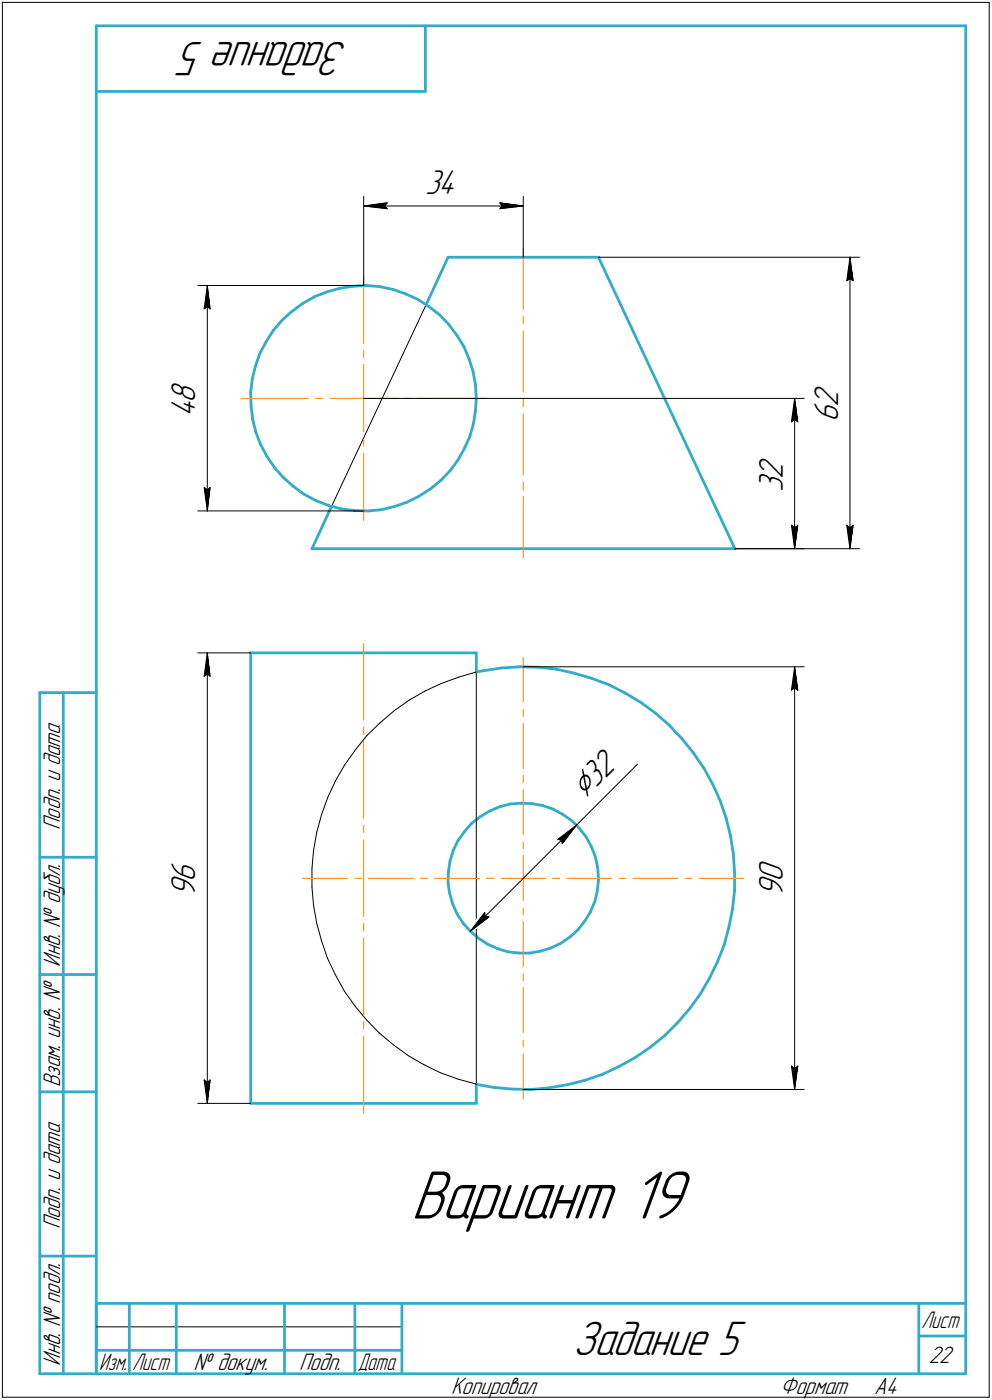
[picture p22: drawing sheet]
<svg xmlns="http://www.w3.org/2000/svg" width="211mm" height="298mm" viewBox="0 0 211 298" stroke-linecap="round" stroke-linejoin="round" font-family="sans-serif">
<defs><g id="words">
<text font-size="15.6" x="87.5" y="259.5">Вариант 19</text>
<g font-size="10.9">
<text x="74.1" y="9" transform="rotate(-180 74.1 9)">Задание 5</text>
<text x="121.9" y="288.5">Задание 5</text>
</g>
<text font-size="8.5" x="124.4" y="170.3" transform="rotate(-45 124.4 170.3)">Ç32</text>
<g font-size="7.8">
<text x="90.5" y="41.3">34</text>
<text x="41.6" y="88.9" transform="rotate(-90 41.6 88.9)">4</text>
<text x="41.6" y="85.7" transform="rotate(-90 41.6 85.7)">8</text>
<text x="178.3" y="89.9" transform="rotate(-90 178.3 89.9)">6</text>
<text x="178.3" y="86.7" transform="rotate(-90 178.3 86.7)">2</text>
<text x="166.5" y="101.9" transform="rotate(-90 166.5 101.9)">2</text>
<text x="166.5" y="104.7" transform="rotate(-90 166.5 104.7)">3</text>
<text x="41.6" y="191.1" transform="rotate(-90 41.6 191.1)">9</text>
<text x="41.6" y="187.9" transform="rotate(-90 41.6 187.9)">6</text>
<text x="166.5" y="191.1" transform="rotate(-90 166.5 191.1)">9</text>
<text x="166.5" y="187.9" transform="rotate(-90 166.5 187.9)">0</text>
</g>
<g font-size="5.4">
<text x="12.8" y="176.7" transform="rotate(-90 12.8 176.7)">Подп. и дата</text>
<text x="12.8" y="205.8" transform="rotate(-90 12.8 205.8)">Инв. № дубл.</text>
<text x="12.8" y="231.6" transform="rotate(-90 12.8 231.6)">Взам. инв. №</text>
<text x="12.8" y="261.7" transform="rotate(-90 12.8 261.7)">Подп. и дата</text>
<text x="12.8" y="290.8" transform="rotate(-90 12.8 290.8)">Инв. № подл.</text>
<text x="41.2" y="291.8">№ докум.</text>
<text x="63.6" y="291.8">Подп.</text>
<text x="197.6" y="290.3">22</text>
<text x="96" y="296.8">Копировал</text>
<text x="166" y="296.8">Формат</text>
<text x="186" y="296.8">A4</text>
</g>
<g font-size="5.3">
<text x="196.1" y="282.8">Лист</text>
<text x="21.1" y="291.8">Изм.</text>
<text x="28.1" y="291.8">Лист</text>
<text x="76.1" y="291.8">Дата</text>
</g>
</g></defs>
<g fill="#fff" stroke="#fff" stroke-width=".21">
<path d="M87.5 248.2h60.5zM87.5 248.3h60.5zM87.5 248.4h60.5zM87.5 248.5h60.5zM87.5 248.6h60.5zM87.5 248.7h60.5zM87.5 248.8h60.5zM87.5 248.8h60.5zM87.5 248.9h60.5zM87.5 249h60.5zM87.5 249.1h60.5zM87.5 249.2h60.5zM87.5 249.3h60.5zM87.5 249.3h60.5zM87.5 249.4h60.5zM87.5 249.5h60.5zM87.5 249.6h60.5zM87.5 249.7h60.5zM87.5 249.8h60.5zM87.5 249.9h60.5zM87.5 249.9h60.5zM87.5 250h60.5zM87.5 250.1h60.5zM87.5 250.2h60.5zM87.5 250.3h60.5zM87.5 250.4h60.5zM87.5 250.4h60.5zM87.5 250.5h60.5zM87.5 250.6h60.5zM87.5 250.7h60.5zM87.5 250.8h60.5zM87.5 250.9h60.5zM87.5 251h60.5zM87.5 251h60.5zM87.5 251.1h60.5zM87.5 251.2h60.5zM87.5 251.3h60.5zM87.5 251.4h60.5zM87.5 251.5h60.5zM87.5 251.5h60.5zM87.5 251.6h60.5zM87.5 251.7h60.5zM87.5 251.8h60.5zM87.5 251.9h60.5zM87.5 252h60.5zM87.5 252.1h60.5zM87.5 252.1h60.5zM87.5 252.2h60.5zM87.5 252.3h60.5zM87.5 252.4h60.5zM87.5 252.5h60.5zM87.5 252.6h60.5zM87.5 252.6h60.5zM87.5 252.7h60.5zM87.5 252.8h60.5zM87.5 252.9h60.5zM87.5 253h60.5zM87.5 253.1h60.5zM87.5 253.2h60.5zM87.5 253.2h60.5zM87.5 253.3h60.5zM87.5 253.4h60.5zM87.5 253.5h60.5zM87.5 253.6h60.5zM87.5 253.7h60.5zM87.5 253.7h60.5zM87.5 253.8h60.5zM87.5 253.9h60.5zM87.5 254h60.5zM87.5 254.1h60.5zM87.5 254.2h60.5zM87.5 254.3h60.5zM87.5 254.3h60.5zM87.5 254.4h60.5zM87.5 254.5h60.5zM87.5 254.6h60.5zM87.5 254.7h60.5zM87.5 254.8h60.5zM87.5 254.8h60.5zM87.5 254.9h60.5zM87.5 255h60.5zM87.5 255.1h60.5zM87.5 255.2h60.5zM87.5 255.3h60.5zM87.5 255.4h60.5zM87.5 255.4h60.5zM87.5 255.5h60.5zM87.5 255.6h60.5zM87.5 255.7h60.5zM87.5 255.8h60.5zM87.5 255.9h60.5zM87.5 255.9h60.5zM87.5 256h60.5zM87.5 256.1h60.5zM87.5 256.2h60.5zM87.5 256.3h60.5zM87.5 256.4h60.5zM87.5 256.5h60.5zM87.5 256.5h60.5zM87.5 256.6h60.5zM87.5 256.7h60.5zM87.5 256.8h60.5zM87.5 256.9h60.5zM87.5 257h60.5zM87.5 257h60.5zM87.5 257.1h60.5zM87.5 257.2h60.5zM87.5 257.3h60.5zM87.5 257.4h60.5zM87.5 257.5h60.5zM87.5 257.6h60.5zM87.5 257.6h60.5zM87.5 257.7h60.5zM87.5 257.8h60.5zM87.5 257.9h60.5zM87.5 258h60.5zM87.5 258.1h60.5zM87.5 258.1h60.5zM87.5 258.2h60.5zM87.5 258.3h60.5zM87.5 258.4h60.5zM87.5 258.5h60.5zM87.5 258.6h60.5zM87.5 258.7h60.5zM87.5 258.7h60.5zM87.5 258.8h60.5zM87.5 258.9h60.5zM87.5 259h60.5zM87.5 259.1h60.5zM87.5 259.2h60.5zM87.5 259.2h60.5zM87.5 259.3h60.5zM87.5 259.4h60.5zM87.5 259.5h60.5zM87.5 259.6h60.5zM87.5 259.7h60.5zM87.5 259.8h60.5zM87.5 259.8h60.5zM87.5 259.9h60.5zM87.5 260h60.5zM87.5 260.1h60.5zM87.5 260.2h60.5zM87.5 260.3h60.5zM87.5 260.3h60.5zM87.5 260.4h60.5zM87.5 260.5h60.5zM87.5 260.6h60.5zM87.5 260.7h60.5zM87.5 260.8h60.5zM87.5 260.9h60.5zM87.5 260.9h60.5zM87.5 261h60.5zM87.5 261.1h60.5zM87.5 261.2h60.5zM87.5 261.3h60.5zM87.5 261.4h60.5zM87.5 261.5h60.5zM87.5 261.5h60.5zM87.5 261.6h60.5zM87.5 261.7h60.5zM87.5 261.8h60.5zM87.5 261.9h60.5zM87.5 262h60.5zM87.5 262h60.5zM87.5 262.1h60.5zM87.5 262.2h60.5zM87.5 262.3h60.5zM87.5 262.4h60.5zM87.5 262.5h60.5z"/>
<path d="M103 193.7h.2zM102.9 193.8h.4zM102.8 193.9h.6zM102.8 194h.7zM102.7 194.1h.8zM102.6 194.1h1zM102.5 194.2h1.2zM102.5 194.3h1.3zM102.4 194.4h1.5zM102.4 194.5h1.6zM102.3 194.6h1.8zM102.2 194.6h1.9zM102.2 194.7h2zM102.1 194.8h2.2zM102 194.9h2.4zM101.9 195h2.6zM101.9 195.1h2.7zM101.9 195.2h2.7zM101.8 195.2h2.9zM101.7 195.3h3.1zM101.7 195.4h3zM101.6 195.5h3zM101.5 195.6h3zM101.4 195.7h3zM101.3 195.7h3zM101.3 195.8h2.8zM101.3 195.9h2.8zM101.2 196h2.8zM101.1 196.1h2.7zM101.1 196.2h2.6zM101 196.3h2.6zM100.9 196.3h2.6zM100.8 196.4h2.6zM100.8 196.5h2.5zM100.8 196.6h2.3zM100.8 196.7h2.2zM100.7 196.8h2.3zM100.7 196.8h2.1zM100.7 196.9h2zM100.6 197h2zM100.6 197.1h1.8zM100.5 197.2h1.9zM100.5 197.3h1.8zM100.5 197.4h1.6zM100.4 197.4h1.6zM100.4 197.5h1.5zM100.4 197.6h1.3zM100.3 197.7h1.2zM100.3 197.8h1zM100.2 197.9h.9zM100.2 198h.7zM100.2 198h.5zM100.2 198.1h.3zM100.2 198.2h.1z"/>
<path d="M122.5 175.8h.2zM122.3 175.9h.4zM122.1 175.9h.5zM121.9 176h.7zM121.8 176.1h.7zM121.5 176.2h1zM121.3 176.3h1.1zM121.2 176.4h1.2zM120.9 176.4h1.5zM120.8 176.5h1.5zM120.7 176.6h1.6zM120.6 176.7h1.7zM120.5 176.8h1.8zM120.4 176.9h1.8zM120.3 177h1.9zM120.1 177h2.1zM120.1 177.1h2zM120 177.2h2.1zM119.9 177.3h2.1zM119.7 177.4h2.3zM119.6 177.5h2.3zM119.5 177.5h2.4zM119.4 177.6h2.4zM119.3 177.7h2.5zM119.2 177.8h2.5zM119 177.9h2.7zM119 178h2.6zM118.9 178.1h2.6zM118.8 178.1h2.6zM118.6 178.2h2.8zM118.5 178.3h2.8zM118.4 178.4h2.8zM118.3 178.5h2.9zM118.2 178.6h2.9zM118.1 178.6h3zM117.9 178.7h3.1zM118 178.8h2.9zM118.1 178.9h2.7zM118.2 179h2.6zM118.3 179.1h2.4zM118.4 179.2h2.2zM118.4 179.2h2.2zM118.5 179.3h2.1zM118.6 179.4h1.9zM118.7 179.5h1.7zM118.8 179.6h1.5zM118.9 179.7h1.3zM119 179.7h1.2zM119 179.8h1.1zM119.1 179.9h1zM119.2 180h.8zM119.3 180.1h.7zM119.4 180.2h.5zM119.5 180.3h.3zM119.5 180.3h.2z"/>
<path d="M128.2 158.3h.2zM128.1 158.4h.4zM128 158.5h.6zM127.9 158.6h.8zM127.8 158.7h1zM127.8 158.7h1.1zM127.7 158.8h1.2zM127.6 158.9h1.4zM127.5 159h1.6zM127.4 159.1h1.8zM127.3 159.2h2zM127.3 159.3h2.1zM127.2 159.3h2.3zM127.1 159.4h2.4zM127 159.5h2.6zM126.9 159.6h2.8zM126.8 159.7h3zM126.7 159.8h3.2zM126.7 159.9h3.3zM126.6 159.9h3.4zM126.5 160h3.6zM126.4 160.1h3.8zM126.3 160.2h4zM126.2 160.3h4.2zM126.2 160.4h4.3zM126.1 160.4h4.5zM126 160.5h4.6zM125.9 160.6h4.8zM125.8 160.7h5zM125.7 160.8h5.2zM125.6 160.9h5.4zM125.6 161h5.5zM125.5 161h5.6zM125.4 161.1h5.8zM125.3 161.2h6zM125.2 161.3h6.2zM125.1 161.4h6.4zM125.1 161.5h6.5zM125 161.5h6.7zM124.9 161.6h6.8zM124.8 161.7h7zM124.7 161.8h7.2zM124.6 161.9h7.4zM124.5 162h7.6zM124.5 162.1h7.7zM124.4 162.1h7.8zM124.3 162.2h8zM124.2 162.3h8.2zM124.1 162.4h8.4zM124 162.5h8.6zM124 162.6h8.7zM123.9 162.6h8.9zM123.8 162.7h9zM123.7 162.8h9.2zM123.6 162.9h9.4zM123.5 163h9.6zM123.4 163.1h9.8zM123.4 163.2h9.9zM123.3 163.2h10zM123.2 163.3h10.2zM123.1 163.4h10.4zM123 163.5h10.4zM122.9 163.6h10.4zM122.9 163.7h10.4zM122.8 163.7h10.4zM122.7 163.8h10.4zM122.6 163.9h10.4zM122.5 164h10.4zM122.4 164.1h10.4zM122.3 164.2h10.5zM122.3 164.3h10.4zM122.2 164.3h10.4zM122.1 164.4h10.4zM122 164.5h10.4zM121.9 164.6h10.4zM121.8 164.7h10.4zM121.8 164.8h10.4zM121.7 164.8h10.4zM121.6 164.9h10.4zM121.5 165h10.4zM121.4 165.1h10.4zM121.3 165.2h10.4zM121.2 165.3h10.5zM121.2 165.4h10.4zM121.1 165.4h10.4zM121 165.5h10.4zM120.9 165.6h10.4zM120.8 165.7h10.4zM120.7 165.8h10.4zM120.6 165.9h10.5zM120.6 165.9h10.4zM120.5 166h10.4zM120.4 166.1h10.4zM120.3 166.2h10.4zM120.4 166.3h10.2zM120.5 166.4h10.1zM120.6 166.5h9.9zM120.6 166.5h9.8zM120.7 166.6h9.6zM120.8 166.7h9.4zM120.9 166.8h9.2zM121 166.9h9zM121.1 167h8.9zM121.2 167h8.7zM121.2 167.1h8.6zM121.3 167.2h8.4zM121.4 167.3h8.2zM121.5 167.4h8zM121.6 167.5h7.9zM121.7 167.6h7.7zM121.8 167.6h7.5zM121.8 167.7h7.4zM121.9 167.8h7.2zM122 167.9h7zM122.1 168h6.8zM122.2 168.1h6.7zM122.3 168.1h6.5zM122.3 168.2h6.4zM122.4 168.3h6.2zM122.5 168.4h6zM122.6 168.5h5.8zM122.7 168.6h5.7zM122.8 168.7h5.5zM122.9 168.7h5.3zM122.9 168.8h5.2zM123 168.9h5zM123.1 169h4.8zM123.2 169.1h4.6zM123.3 169.2h4.5zM123.4 169.2h4.3zM123.4 169.3h4.2zM123.5 169.4h4zM123.6 169.5h3.8zM123.7 169.6h3.6zM123.8 169.7h3.5zM123.9 169.8h3.3zM124 169.8h3.1zM124 169.9h3zM124.1 170h2.8zM124.2 170.1h2.6zM124.3 170.2h2.4zM124.4 170.3h2.3zM124.5 170.3h2.1zM124.5 170.4h2zM124.6 170.5h1.8zM124.7 170.6h1.6zM124.8 170.7h1.4zM124.9 170.8h1.3zM125 170.9h1.1zM125.1 170.9h.9zM125.1 171h.8zM125.2 171.1h.6zM125.3 171.2h.4zM125.4 171.3h.2z"/>
<path d="M161 182.9h7.1zM161 183h7.1zM161 183h7.1zM161 183.1h7.1zM161 183.2h7.1zM161 183.3h7.1zM161 183.4h7.1zM161 183.5h7.1zM161 183.6h7.1zM161 183.6h7.1zM161 183.7h7.1zM161 183.8h7.1zM161 183.9h7.1zM161 184h7.1zM161 184.1h7.1zM161 184.1h7.1zM161 184.2h7.1zM161 184.3h7.1zM161 184.4h7.1zM161 184.5h7.1zM161 184.6h7.1zM161 184.7h7.1zM161 184.7h7.1zM161 184.8h7.1zM161 184.9h7.1zM161 185h7.1zM161 185.1h7.1zM161 185.2h7.1zM161 185.3h7.1zM161 185.3h7.1zM161 185.4h7.1zM161 185.5h7.1zM161 185.6h7.1zM161 185.7h7.1zM161 185.8h7.1zM161 185.8h7.1zM161 185.9h7.1zM161 186h7.1zM161 186.1h7.1zM161 186.2h7.1zM161 186.3h7.1zM161 186.4h7.1zM161 186.4h7.1zM161 186.5h7.1zM161 186.6h7.1zM161 186.7h7.1zM161 186.8h7.1zM161 186.9h7.1zM161 186.9h7.1zM161 187h7.1zM161 187.1h7.1zM161 187.2h7.1zM161 187.3h7.1zM161 187.4h7.1zM161 187.5h7.1zM161 187.5h7.1zM161 187.6h7.1zM161 187.7h7.1zM161 187.8h7.1zM161 187.9h7.1zM161 188h7.1zM161 188h7.1zM161 188.1h7.1zM161 188.2h7.1zM161 188.3h7.1zM161 188.4h7.1zM161 188.5h7.1zM161 188.6h7.1zM161 188.6h7.1zM161 188.7h7.1zM161 188.8h7.1zM161 188.9h7.1zM161 189h7.1zM161 189.1h7.1zM161 189.1h7.1zM161 189.2h7.1zM161 189.3h7.1zM161 189.4h7.1zM161 189.5h7.1zM161 189.6h7.1zM161 189.7h7.1zM161 189.7h7.1zM161 189.8h7.1zM161 189.9h7.1zM161 190h7.1zM161 190.1h7.1zM161 190.2h7.1zM161 190.2h7.1zM161 190.3h7.1zM161 190.4h7.1zM161 190.5h7.1zM161 190.6h7.1zM161 190.7h7.1zM161 190.8h7.1zM161 190.8h7.1zM161 190.9h7.1zM161 191h7.1z"/>
<path d="M169 142.2h.2zM169 142.3h.2zM168.9 142.4h.4zM168.9 142.5h.4zM168.8 142.6h.5zM168.8 142.7h.6zM168.8 142.7h.6zM168.7 142.8h.8zM168.7 142.9h.8zM168.7 143h.9zM168.7 143.1h.9zM168.6 143.2h1zM168.6 143.3h1.1zM168.6 143.3h1.1zM168.5 143.4h1.3zM168.5 143.5h1.3zM168.4 143.6h1.4zM168.4 143.7h1.4zM168.3 143.8h1.5zM168.3 143.8h1.6zM168.3 143.9h1.6zM168.3 144h1.6zM168.3 144.1h1.6zM168.3 144.2h1.6zM168.3 144.3h1.6zM168.3 144.4h1.6zM168.2 144.4h1.7zM168.2 144.5h1.8zM168.2 144.6h1.8zM168.2 144.7h1.8zM168.2 144.8h1.8zM168.2 144.9h1.8zM168.2 144.9h1.8zM168.1 145h1.9zM168.1 145.1h1.9zM168.1 145.2h1.9zM168.1 145.3h2zM168.1 145.4h2zM168.1 145.5h2zM168.1 145.5h2zM168.1 145.6h2zM168.1 145.7h2zM168.1 145.8h2zM168.1 145.9h2zM168.1 146h2zM168.1 146h2.1zM168.1 146.1h2.1zM168.1 146.2h2.1zM168 146.3h2.2zM168 146.4h2.2zM168 146.5h2.2zM168 146.6h2.2zM168 146.6h2.2zM168 146.7h2.2zM168 146.8h2.3zM167.9 146.9h2.4zM167.9 147h2.4zM167.9 147.1h2.4zM167.9 147.2h2.4zM167.9 147.2h2.4zM167.9 147.3h2.4zM167.9 147.4h2.4z"/>
<path d="M167.8 226.5h2.5zM167.9 226.6h2.4zM167.9 226.7h2.4zM167.9 226.7h2.4zM167.9 226.8h2.4zM167.9 226.9h2.4zM167.9 227h2.4zM167.9 227.1h2.4zM168 227.2h2.3zM168 227.2h2.2zM168 227.3h2.2zM168 227.4h2.2zM168 227.5h2.2zM168 227.6h2.2zM168 227.7h2.2zM168.1 227.8h2.1zM168.1 227.8h2.1zM168.1 227.9h2.1zM168.1 228h2zM168.1 228.1h2zM168.1 228.2h2zM168.1 228.3h2zM168.1 228.3h2zM168.1 228.4h2zM168.1 228.5h2zM168.1 228.6h2zM168.1 228.7h2zM168.1 228.8h1.9zM168.1 228.9h1.9zM168.1 228.9h1.9zM168.2 229h1.8zM168.2 229.1h1.8zM168.2 229.2h1.8zM168.2 229.3h1.8zM168.2 229.4h1.8zM168.2 229.4h1.8zM168.2 229.5h1.7zM168.3 229.6h1.6zM168.3 229.7h1.6zM168.3 229.8h1.6zM168.3 229.9h1.6zM168.3 230h1.6zM168.3 230h1.6zM168.3 230.1h1.6zM168.3 230.2h1.5zM168.4 230.3h1.4zM168.4 230.4h1.4zM168.5 230.5h1.3zM168.5 230.5h1.3zM168.6 230.6h1.1zM168.6 230.7h1.1zM168.6 230.8h1zM168.7 230.9h.9zM168.7 231h.9zM168.7 231.1h.8zM168.7 231.1h.8zM168.8 231.2h.6zM168.8 231.3h.6zM168.8 231.4h.5zM168.9 231.5h.4zM168.9 231.6h.4zM169 231.6h.2zM169 231.7h.2z"/>
<path d="M36 182.9h7.1zM36 183h7.1zM36 183h7.1zM36 183.1h7.1zM36 183.2h7.1zM36 183.3h7.1zM36 183.4h7.1zM36 183.5h7.1zM36 183.6h7.1zM36 183.6h7.1zM36 183.7h7.1zM36 183.8h7.1zM36 183.9h7.1zM36 184h7.1zM36 184.1h7.1zM36 184.1h7.1zM36 184.2h7.1zM36 184.3h7.1zM36 184.4h7.1zM36 184.5h7.1zM36 184.6h7.1zM36 184.7h7.1zM36 184.7h7.1zM36 184.8h7.1zM36 184.9h7.1zM36 185h7.1zM36 185.1h7.1zM36 185.2h7.1zM36 185.3h7.1zM36 185.3h7.1zM36 185.4h7.1zM36 185.5h7.1zM36 185.6h7.1zM36 185.7h7.1zM36 185.8h7.1zM36 185.8h7.1zM36 185.9h7.1zM36 186h7.1zM36 186.1h7.1zM36 186.2h7.1zM36 186.3h7.1zM36 186.4h7.1zM36 186.4h7.1zM36 186.5h7.1zM36 186.6h7.1zM36 186.7h7.1zM36 186.8h7.1zM36 186.9h7.1zM36 186.9h7.1zM36 187h7.1zM36 187.1h7.1zM36 187.2h7.1zM36 187.3h7.1zM36 187.4h7.1zM36 187.5h7.1zM36 187.5h7.1zM36 187.6h7.1zM36 187.7h7.1zM36 187.8h7.1zM36 187.9h7.1zM36 188h7.1zM36 188h7.1zM36 188.1h7.1zM36 188.2h7.1zM36 188.3h7.1zM36 188.4h7.1zM36 188.5h7.1zM36 188.6h7.1zM36 188.6h7.1zM36 188.7h7.1zM36 188.8h7.1zM36 188.9h7.1zM36 189h7.1zM36 189.1h7.1zM36 189.1h7.1zM36 189.2h7.1zM36 189.3h7.1zM36 189.4h7.1zM36 189.5h7.1zM36 189.6h7.1zM36 189.7h7.1zM36 189.7h7.1zM36 189.8h7.1zM36 189.9h7.1zM36 190h7.1zM36 190.1h7.1zM36 190.2h7.1zM36 190.2h7.1zM36 190.3h7.1zM36 190.4h7.1zM36 190.5h7.1zM36 190.6h7.1zM36 190.7h7.1zM36 190.8h7.1zM36 190.8h7.1zM36 190.9h7.1zM36 191h7.1z"/>
<path d="M44 139.3h.3zM44 139.4h.3zM43.9 139.4h.4zM43.9 139.5h.5zM43.9 139.6h.5zM43.9 139.7h.5zM43.9 139.8h.5zM43.8 139.9h.6zM43.8 140h.7zM43.7 140h.8zM43.7 140.1h.8zM43.6 140.2h1zM43.6 140.3h1zM43.6 140.4h1.1zM43.5 140.5h1.2zM43.5 140.5h1.2zM43.4 140.6h1.4zM43.4 140.7h1.4zM43.3 140.8h1.5zM43.3 140.9h1.6zM43.3 141h1.6zM43.3 141.1h1.6zM43.3 141.1h1.6zM43.3 141.2h1.6zM43.3 141.3h1.6zM43.3 141.4h1.6zM43.3 141.5h1.7zM43.3 141.6h1.7zM43.3 141.6h1.7zM43.3 141.7h1.7zM43.3 141.8h1.7zM43.3 141.9h1.7zM43.3 142h1.7zM43.2 142.1h1.8zM43.2 142.2h1.8zM43.2 142.2h1.8zM43.2 142.3h1.8zM43.2 142.4h1.8zM43.2 142.5h1.8zM43.2 142.6h1.8zM43.1 142.7h1.9zM43.1 142.7h2zM43.1 142.8h2zM43.1 142.9h2zM43.1 143h2zM43.1 143.1h2zM43.1 143.2h2zM43.1 143.3h2zM43 143.3h2.2zM43 143.4h2.2zM43 143.5h2.2zM43 143.6h2.2zM43 143.7h2.2zM43 143.8h2.2zM43 143.8h2.2zM42.9 143.9h2.4zM42.9 144h2.4zM42.9 144.1h2.4zM42.9 144.2h2.4zM42.9 144.3h2.4zM42.9 144.4h2.4zM42.9 144.4h2.4z"/>
<path d="M42.8 229.5h2.5zM42.9 229.6h2.4zM42.9 229.7h2.4zM42.9 229.8h2.4zM42.9 229.9h2.4zM42.9 230h2.4zM42.9 230h2.4zM42.9 230.1h2.4zM43 230.2h2.2zM43 230.3h2.2zM43 230.4h2.2zM43 230.5h2.2zM43 230.5h2.2zM43 230.6h2.2zM43 230.7h2.2zM43.1 230.8h2zM43.1 230.9h2zM43.1 231h2zM43.1 231.1h2zM43.1 231.1h2zM43.1 231.2h2zM43.1 231.3h2zM43.2 231.4h1.8zM43.2 231.5h1.8zM43.2 231.6h1.8zM43.2 231.6h1.8zM43.2 231.7h1.8zM43.2 231.8h1.8zM43.2 231.9h1.8zM43.3 232h1.7zM43.3 232.1h1.7zM43.3 232.2h1.7zM43.3 232.2h1.7zM43.3 232.3h1.7zM43.3 232.4h1.7zM43.3 232.5h1.7zM43.3 232.6h1.6zM43.3 232.7h1.6zM43.3 232.7h1.6zM43.3 232.8h1.6zM43.3 232.9h1.6zM43.3 233h1.6zM43.3 233.1h1.6zM43.3 233.2h1.5zM43.4 233.3h1.4zM43.4 233.3h1.4zM43.5 233.4h1.2zM43.5 233.5h1.2zM43.6 233.6h1.1zM43.6 233.7h1zM43.6 233.8h1zM43.7 233.8h.8zM43.7 233.9h.8zM43.8 234h.7zM43.8 234.1h.6zM43.9 234.2h.5zM43.9 234.3h.5zM43.9 234.4h.5zM43.9 234.4h.5zM43.9 234.5h.4zM44 234.6h.3zM44 234.7h.3z"/>
<path d="M36 80.8h7.1zM36 80.9h7.1zM36 80.9h7.1zM36 81h7.1zM36 81.1h7.1zM36 81.2h7.1zM36 81.3h7.1zM36 81.4h7.1zM36 81.4h7.1zM36 81.5h7.1zM36 81.6h7.1zM36 81.7h7.1zM36 81.8h7.1zM36 81.9h7.1zM36 82h7.1zM36 82h7.1zM36 82.1h7.1zM36 82.2h7.1zM36 82.3h7.1zM36 82.4h7.1zM36 82.5h7.1zM36 82.5h7.1zM36 82.6h7.1zM36 82.7h7.1zM36 82.8h7.1zM36 82.9h7.1zM36 83h7.1zM36 83.1h7.1zM36 83.1h7.1zM36 83.2h7.1zM36 83.3h7.1zM36 83.4h7.1zM36 83.5h7.1zM36 83.6h7.1zM36 83.7h7.1zM36 83.7h7.1zM36 83.8h7.1zM36 83.9h7.1zM36 84h7.1zM36 84.1h7.1zM36 84.2h7.1zM36 84.2h7.1zM36 84.3h7.1zM36 84.4h7.1zM36 84.5h7.1zM36 84.6h7.1zM36 84.7h7.1zM36 84.8h7.1zM36 84.8h7.1zM36 84.9h7.1zM36 85h7.1zM36 85.1h7.1zM36 85.2h7.1zM36 85.3h7.1zM36 85.3h7.1zM36 85.4h7.1zM36 85.5h7.1zM36 85.6h7.1zM36 85.7h7.1zM36 85.8h7.1zM36 85.9h7.1zM36 85.9h7.1zM36 86h7.1zM36 86.1h7.1zM36 86.2h7.1zM36 86.3h7.1zM36 86.4h7.1zM36 86.4h7.1zM36 86.5h7.1zM36 86.6h7.1zM36 86.7h7.1zM36 86.8h7.1zM36 86.9h7.1zM36 87h7.1zM36 87h7.1zM36 87.1h7.1zM36 87.2h7.1zM36 87.3h7.1zM36 87.4h7.1zM36 87.5h7.1zM36 87.5h7.1zM36 87.6h7.1zM36 87.7h7.1zM36 87.8h7.1zM36 87.9h7.1zM36 88h7.1zM36 88.1h7.1zM36 88.1h7.1zM36 88.2h7.1zM36 88.3h7.1zM36 88.4h7.1zM36 88.5h7.1zM36 88.6h7.1zM36 88.6h7.1zM36 88.7h7.1zM36 88.8h7.1z"/>
<path d="M44 61h.3zM44 61.1h.3zM43.9 61.2h.4zM43.9 61.3h.5zM43.9 61.4h.5zM43.9 61.5h.5zM43.9 61.6h.5zM43.8 61.6h.6zM43.8 61.7h.7zM43.7 61.8h.8zM43.7 61.9h.8zM43.6 62h1zM43.6 62.1h1zM43.6 62.1h1.1zM43.5 62.2h1.2zM43.5 62.3h1.2zM43.4 62.4h1.4zM43.4 62.5h1.4zM43.3 62.6h1.5zM43.3 62.7h1.6zM43.3 62.7h1.6zM43.3 62.8h1.6zM43.3 62.9h1.6zM43.3 63h1.6zM43.3 63.1h1.6zM43.3 63.2h1.6zM43.3 63.2h1.7zM43.3 63.3h1.7zM43.3 63.4h1.7zM43.3 63.5h1.7zM43.3 63.6h1.7zM43.3 63.7h1.7zM43.3 63.8h1.7zM43.2 63.8h1.8zM43.2 63.9h1.8zM43.2 64h1.8zM43.2 64.1h1.8zM43.2 64.2h1.8zM43.2 64.3h1.8zM43.2 64.3h1.8zM43.1 64.4h1.9zM43.1 64.5h2zM43.1 64.6h2zM43.1 64.7h2zM43.1 64.8h2zM43.1 64.9h2zM43.1 64.9h2zM43.1 65h2zM43 65.1h2.2zM43 65.2h2.2zM43 65.3h2.2zM43 65.4h2.2zM43 65.4h2.2zM43 65.5h2.2zM43 65.6h2.2zM42.9 65.7h2.4zM42.9 65.8h2.4zM42.9 65.9h2.4zM42.9 66h2.4zM42.9 66h2.4zM42.9 66.1h2.4zM42.9 66.2h2.4z"/>
<path d="M42.8 103.3h2.5zM42.9 103.4h2.4zM42.9 103.5h2.4zM42.9 103.5h2.4zM42.9 103.6h2.4zM42.9 103.7h2.4zM42.9 103.8h2.4zM42.9 103.9h2.4zM43 104h2.2zM43 104.1h2.2zM43 104.1h2.2zM43 104.2h2.2zM43 104.3h2.2zM43 104.4h2.2zM43 104.5h2.2zM43.1 104.6h2zM43.1 104.6h2zM43.1 104.7h2zM43.1 104.8h2zM43.1 104.9h2zM43.1 105h2zM43.1 105.1h2zM43.1 105.2h1.9zM43.2 105.2h1.8zM43.2 105.3h1.8zM43.2 105.4h1.8zM43.2 105.5h1.8zM43.2 105.6h1.8zM43.2 105.7h1.8zM43.2 105.7h1.8zM43.3 105.8h1.7zM43.3 105.9h1.7zM43.3 106h1.7zM43.3 106.1h1.7zM43.3 106.2h1.7zM43.3 106.3h1.7zM43.3 106.3h1.7zM43.3 106.4h1.6zM43.3 106.5h1.6zM43.3 106.6h1.6zM43.3 106.7h1.6zM43.3 106.8h1.6zM43.3 106.8h1.6zM43.3 106.9h1.6zM43.3 107h1.5zM43.4 107.1h1.4zM43.4 107.2h1.4zM43.5 107.3h1.2zM43.5 107.4h1.2zM43.6 107.4h1.1zM43.6 107.5h1zM43.6 107.6h1zM43.7 107.7h.8zM43.7 107.8h.8zM43.8 107.9h.7zM43.8 107.9h.6zM43.9 108h.5zM43.9 108.1h.5zM43.9 108.2h.5zM43.9 108.3h.5zM43.9 108.4h.4zM44 108.5h.3zM44 108.5h.3z"/>
<path d="M90.4 35.7h7.8zM90.4 35.8h7.8zM90.4 35.9h7.8zM90.4 36h7.8zM90.4 36.1h7.8zM90.4 36.2h7.8zM90.4 36.2h7.8zM90.4 36.3h7.8zM90.4 36.4h7.8zM90.4 36.5h7.8zM90.4 36.6h7.8zM90.4 36.7h7.8zM90.4 36.7h7.8zM90.4 36.8h7.8zM90.4 36.9h7.8zM90.4 37h7.8zM90.4 37.1h7.8zM90.4 37.2h7.8zM90.4 37.3h7.8zM90.4 37.3h7.8zM90.4 37.4h7.8zM90.4 37.5h7.8zM90.4 37.6h7.8zM90.4 37.7h7.8zM90.4 37.8h7.8zM90.4 37.8h7.8zM90.4 37.9h7.8zM90.4 38h7.8zM90.4 38.1h7.8zM90.4 38.2h7.8zM90.4 38.3h7.8zM90.4 38.4h7.8zM90.4 38.4h7.8zM90.4 38.5h7.8zM90.4 38.6h7.8zM90.4 38.7h7.8zM90.4 38.8h7.8zM90.4 38.9h7.8zM90.4 38.9h7.8zM90.4 39h7.8zM90.4 39.1h7.8zM90.4 39.2h7.8zM90.4 39.3h7.8zM90.4 39.4h7.8zM90.4 39.5h7.8zM90.4 39.5h7.8zM90.4 39.6h7.8zM90.4 39.7h7.8zM90.4 39.8h7.8zM90.4 39.9h7.8zM90.4 40h7.8zM90.4 40h7.8zM90.4 40.1h7.8zM90.4 40.2h7.8zM90.4 40.3h7.8zM90.4 40.4h7.8zM90.4 40.5h7.8zM90.4 40.6h7.8zM90.4 40.6h7.8zM90.4 40.7h7.8zM90.4 40.8h7.8zM90.4 40.9h7.8zM90.4 41h7.8zM90.4 41.1h7.8zM90.4 41.1h7.8zM90.4 41.2h7.8zM90.4 41.3h7.8zM90.4 41.4h7.8zM90.4 41.5h7.8zM90.4 41.6h7.8zM90.4 41.7h7.8zM90.4 41.7h7.8zM90.4 41.8h7.8zM90.4 41.9h7.8zM90.4 42h7.8zM90.4 42.1h7.8zM90.4 42.2h7.8zM90.4 42.2h7.8zM90.4 42.3h7.8zM90.4 42.4h7.8zM90.4 42.5h7.8zM90.4 42.6h7.8zM90.4 42.7h7.8zM90.4 42.8h7.8z"/>
<path d="M105.8 42.7h.7zM105.8 42.8h1.3zM105.8 42.8h1.9zM105.8 42.9h2.6zM105.8 43h3.2zM105.8 43.1h3.8zM105.8 43.2h4zM105.8 43.3h4.2zM105.8 43.3h4.4zM105.8 43.4h4.6zM105.8 43.5h4.8zM105.8 43.6h4.9zM105.8 43.7h5.2zM105.8 43.8h5.4zM105.8 43.9h5.5zM105.8 43.9h5.4zM105.8 44h5.1zM105.8 44.1h4.9zM105.8 44.2h4.7zM105.8 44.3h4.4zM105.8 44.4h4.3zM105.8 44.4h4zM105.8 44.5h3.8zM105.8 44.6h3.2zM105.8 44.7h2.6zM105.8 44.8h1.9zM105.8 44.9h1.3zM105.8 45h.7z"/>
<path d="M82.3 42.7h.6zM81.7 42.8h1.2zM81 42.8h1.9zM80.4 42.9h2.5zM79.8 43h3.1zM79.2 43.1h3.7zM79 43.2h3.9zM78.8 43.3h4.1zM78.6 43.3h4.3zM78.4 43.4h4.5zM78.2 43.5h4.7zM78 43.6h4.9zM77.8 43.7h5.1zM77.6 43.8h5.3zM77.4 43.9h5.5zM77.6 43.9h5.3zM77.9 44h5zM78.1 44.1h4.8zM78.3 44.2h4.6zM78.6 44.3h4.3zM78.7 44.4h4.2zM79 44.4h3.9zM79.2 44.5h3.7zM79.8 44.6h3.1zM80.4 44.7h2.5zM81 44.8h1.9zM81.7 44.9h1.2zM82.3 45h.6z"/>
<path d="M172.7 81.7h7.1zM172.7 81.8h7.1zM172.7 81.9h7.1zM172.7 82h7.1zM172.7 82h7.1zM172.7 82.1h7.1zM172.7 82.2h7.1zM172.7 82.3h7.1zM172.7 82.4h7.1zM172.7 82.5h7.1zM172.7 82.5h7.1zM172.7 82.6h7.1zM172.7 82.7h7.1zM172.7 82.8h7.1zM172.7 82.9h7.1zM172.7 83h7.1zM172.7 83.1h7.1zM172.7 83.1h7.1zM172.7 83.2h7.1zM172.7 83.3h7.1zM172.7 83.4h7.1zM172.7 83.5h7.1zM172.7 83.6h7.1zM172.7 83.7h7.1zM172.7 83.7h7.1zM172.7 83.8h7.1zM172.7 83.9h7.1zM172.7 84h7.1zM172.7 84.1h7.1zM172.7 84.2h7.1zM172.7 84.2h7.1zM172.7 84.3h7.1zM172.7 84.4h7.1zM172.7 84.5h7.1zM172.7 84.6h7.1zM172.7 84.7h7.1zM172.7 84.8h7.1zM172.7 84.8h7.1zM172.7 84.9h7.1zM172.7 85h7.1zM172.7 85.1h7.1zM172.7 85.2h7.1zM172.7 85.3h7.1zM172.7 85.3h7.1zM172.7 85.4h7.1zM172.7 85.5h7.1zM172.7 85.6h7.1zM172.7 85.7h7.1zM172.7 85.8h7.1zM172.7 85.9h7.1zM172.7 85.9h7.1zM172.7 86h7.1zM172.7 86.1h7.1zM172.7 86.2h7.1zM172.7 86.3h7.1zM172.7 86.4h7.1zM172.7 86.4h7.1zM172.7 86.5h7.1zM172.7 86.6h7.1zM172.7 86.7h7.1zM172.7 86.8h7.1zM172.7 86.9h7.1zM172.7 87h7.1zM172.7 87h7.1zM172.7 87.1h7.1zM172.7 87.2h7.1zM172.7 87.3h7.1zM172.7 87.4h7.1zM172.7 87.5h7.1zM172.7 87.5h7.1zM172.7 87.6h7.1zM172.7 87.7h7.1zM172.7 87.8h7.1zM172.7 87.9h7.1zM172.7 88h7.1zM172.7 88.1h7.1zM172.7 88.1h7.1zM172.7 88.2h7.1zM172.7 88.3h7.1zM172.7 88.4h7.1zM172.7 88.5h7.1zM172.7 88.6h7.1zM172.7 88.6h7.1zM172.7 88.7h7.1zM172.7 88.8h7.1zM172.7 88.9h7.1zM172.7 89h7.1zM172.7 89.1h7.1zM172.7 89.2h7.1zM172.7 89.2h7.1zM172.7 89.3h7.1zM172.7 89.4h7.1zM172.7 89.5h7.1zM172.7 89.6h7.1zM172.7 89.7h7.1zM172.7 89.7h7.1zM172.7 89.8h7.1z"/>
<path d="M179.7 111.3h2.4zM179.7 111.4h2.4zM179.7 111.5h2.4zM179.7 111.6h2.4zM179.7 111.7h2.4zM179.7 111.8h2.4zM179.7 111.8h2.4zM179.7 111.9h2.4zM179.8 112h2.2zM179.8 112.1h2.2zM179.8 112.2h2.2zM179.8 112.3h2.2zM179.8 112.4h2.2zM179.8 112.4h2.2zM179.8 112.5h2.2zM179.9 112.6h2zM179.9 112.7h2zM179.9 112.8h2zM179.9 112.9h2zM179.9 112.9h2zM179.9 113h2zM179.9 113.1h2zM179.9 113.2h2zM180 113.3h1.9zM180 113.4h1.9zM180 113.5h1.9zM180 113.5h1.9zM180 113.6h1.9zM180 113.7h1.9zM180 113.8h1.9zM180.1 113.9h1.7zM180.1 114h1.7zM180.1 114h1.7zM180.1 114.1h1.7zM180.1 114.2h1.7zM180.1 114.3h1.7zM180.1 114.4h1.7zM180.2 114.5h1.5zM180.2 114.6h1.5zM180.2 114.6h1.5zM180.2 114.7h1.5zM180.2 114.8h1.5zM180.2 114.9h1.5zM180.2 115h1.5zM180.2 115.1h1.4zM180.3 115.1h1.3zM180.3 115.2h1.3zM180.3 115.3h1.2zM180.3 115.4h1.2zM180.3 115.5h1.1zM180.4 115.6h1zM180.4 115.7h1zM180.5 115.7h.9zM180.5 115.8h.9zM180.5 115.9h.8zM180.6 116h.7zM180.6 116.1h.6zM180.6 116.2h.6zM180.7 116.2h.4zM180.7 116.3h.4zM180.8 116.4h.3zM180.8 116.5h.2zM180.8 116.6h.2z"/>
<path d="M180.8 55h.2zM180.8 55.1h.2zM180.8 55.2h.3zM180.7 55.3h.4zM180.7 55.4h.4zM180.7 55.5h.5zM180.6 55.5h.6zM180.6 55.6h.7zM180.5 55.7h.8zM180.5 55.8h.8zM180.5 55.9h.9zM180.4 56h1zM180.4 56h1zM180.4 56.1h1zM180.3 56.2h1.1zM180.3 56.3h1.2zM180.3 56.4h1.2zM180.3 56.5h1.3zM180.3 56.6h1.3zM180.2 56.6h1.4zM180.2 56.7h1.5zM180.2 56.8h1.5zM180.2 56.9h1.5zM180.2 57h1.5zM180.2 57.1h1.5zM180.2 57.1h1.5zM180.2 57.2h1.5zM180.1 57.3h1.7zM180.1 57.4h1.7zM180.1 57.5h1.7zM180.1 57.6h1.7zM180.1 57.7h1.7zM180.1 57.7h1.7zM180.1 57.8h1.7zM180 57.9h1.9zM180 58h1.9zM180 58.1h1.9zM180 58.2h1.9zM180 58.3h1.9zM180 58.3h1.9zM180 58.4h1.9zM179.9 58.5h2zM179.9 58.6h2zM179.9 58.7h2zM179.9 58.8h2zM179.9 58.8h2zM179.9 58.9h2zM179.9 59h2zM179.8 59.1h2.2zM179.8 59.2h2.2zM179.8 59.3h2.2zM179.8 59.4h2.2zM179.8 59.4h2.2zM179.8 59.5h2.2zM179.8 59.6h2.2zM179.7 59.7h2.4zM179.7 59.8h2.4zM179.7 59.9h2.4zM179.7 59.9h2.4zM179.7 60h2.4zM179.7 60.1h2.4zM179.7 60.2h2.4z"/>
<path d="M161 96.9h7.1zM161 97h7.1zM161 97.1h7.1zM161 97.2h7.1zM161 97.3h7.1zM161 97.4h7.1zM161 97.5h7.1zM161 97.5h7.1zM161 97.6h7.1zM161 97.7h7.1zM161 97.8h7.1zM161 97.9h7.1zM161 98h7.1zM161 98h7.1zM161 98.1h7.1zM161 98.2h7.1zM161 98.3h7.1zM161 98.4h7.1zM161 98.5h7.1zM161 98.6h7.1zM161 98.6h7.1zM161 98.7h7.1zM161 98.8h7.1zM161 98.9h7.1zM161 99h7.1zM161 99.1h7.1zM161 99.1h7.1zM161 99.2h7.1zM161 99.3h7.1zM161 99.4h7.1zM161 99.5h7.1zM161 99.6h7.1zM161 99.7h7.1zM161 99.7h7.1zM161 99.8h7.1zM161 99.9h7.1zM161 100h7.1zM161 100.1h7.1zM161 100.2h7.1zM161 100.2h7.1zM161 100.3h7.1zM161 100.4h7.1zM161 100.5h7.1zM161 100.6h7.1zM161 100.7h7.1zM161 100.8h7.1zM161 100.8h7.1zM161 100.9h7.1zM161 101h7.1zM161 101.1h7.1zM161 101.2h7.1zM161 101.3h7.1zM161 101.3h7.1zM161 101.4h7.1zM161 101.5h7.1zM161 101.6h7.1zM161 101.7h7.1zM161 101.8h7.1zM161 101.9h7.1zM161 101.9h7.1zM161 102h7.1zM161 102.1h7.1zM161 102.2h7.1zM161 102.3h7.1zM161 102.4h7.1zM161 102.4h7.1zM161 102.5h7.1zM161 102.6h7.1zM161 102.7h7.1zM161 102.8h7.1zM161 102.9h7.1zM161 103h7.1zM161 103h7.1zM161 103.1h7.1zM161 103.2h7.1zM161 103.3h7.1zM161 103.4h7.1zM161 103.5h7.1zM161 103.5h7.1zM161 103.6h7.1zM161 103.7h7.1zM161 103.8h7.1zM161 103.9h7.1zM161 104h7.1zM161 104.1h7.1zM161 104.1h7.1zM161 104.2h7.1zM161 104.3h7.1zM161 104.4h7.1zM161 104.5h7.1zM161 104.6h7.1zM161 104.6h7.1z"/>
<path d="M167.8 111.3h2.5zM167.9 111.4h2.4zM167.9 111.5h2.4zM167.9 111.6h2.4zM167.9 111.7h2.4zM167.9 111.8h2.4zM167.9 111.8h2.4zM167.9 111.9h2.4zM168 112h2.3zM168 112.1h2.2zM168 112.2h2.2zM168 112.3h2.2zM168 112.4h2.2zM168 112.4h2.2zM168 112.5h2.2zM168.1 112.6h2.1zM168.1 112.7h2.1zM168.1 112.8h2.1zM168.1 112.9h2zM168.1 112.9h2zM168.1 113h2zM168.1 113.1h2zM168.1 113.2h2zM168.1 113.3h2zM168.1 113.4h2zM168.1 113.5h2zM168.1 113.5h2zM168.1 113.6h1.9zM168.1 113.7h1.9zM168.1 113.8h1.9zM168.2 113.9h1.8zM168.2 114h1.8zM168.2 114h1.8zM168.2 114.1h1.8zM168.2 114.2h1.8zM168.2 114.3h1.8zM168.2 114.4h1.7zM168.3 114.5h1.6zM168.3 114.6h1.6zM168.3 114.6h1.6zM168.3 114.7h1.6zM168.3 114.8h1.6zM168.3 114.9h1.6zM168.3 115h1.6zM168.3 115.1h1.5zM168.4 115.1h1.4zM168.4 115.2h1.4zM168.5 115.3h1.3zM168.5 115.4h1.3zM168.6 115.5h1.1zM168.6 115.6h1.1zM168.6 115.7h1zM168.7 115.7h.9zM168.7 115.8h.9zM168.7 115.9h.8zM168.7 116h.8zM168.8 116.1h.6zM168.8 116.2h.6zM168.8 116.2h.5zM168.9 116.3h.4zM168.9 116.4h.4zM169 116.5h.2zM169 116.6h.2z"/>
<path d="M169 85.1h.2zM169 85.2h.2zM168.9 85.3h.4zM168.9 85.3h.4zM168.8 85.4h.5zM168.8 85.5h.6zM168.8 85.6h.6zM168.7 85.7h.8zM168.7 85.8h.8zM168.7 85.9h.9zM168.7 85.9h.9zM168.6 86h1zM168.6 86.1h1.1zM168.6 86.2h1.1zM168.5 86.3h1.3zM168.5 86.4h1.3zM168.4 86.4h1.4zM168.4 86.5h1.4zM168.3 86.6h1.5zM168.3 86.7h1.6zM168.3 86.8h1.6zM168.3 86.9h1.6zM168.3 87h1.6zM168.3 87h1.6zM168.3 87.1h1.6zM168.3 87.2h1.6zM168.2 87.3h1.7zM168.2 87.4h1.8zM168.2 87.5h1.8zM168.2 87.5h1.8zM168.2 87.6h1.8zM168.2 87.7h1.8zM168.2 87.8h1.8zM168.1 87.9h1.9zM168.1 88h1.9zM168.1 88.1h1.9zM168.1 88.1h2zM168.1 88.2h2zM168.1 88.3h2zM168.1 88.4h2zM168.1 88.5h2zM168.1 88.6h2zM168.1 88.6h2zM168.1 88.7h2zM168.1 88.8h2zM168.1 88.9h2.1zM168.1 89h2.1zM168.1 89.1h2.1zM168 89.2h2.2zM168 89.2h2.2zM168 89.3h2.2zM168 89.4h2.2zM168 89.5h2.2zM168 89.6h2.2zM168 89.7h2.3zM167.9 89.7h2.4zM167.9 89.8h2.4zM167.9 89.9h2.4zM167.9 90h2.4zM167.9 90.1h2.4zM167.9 90.2h2.4zM167.9 90.3h2.4z"/>
</g>
<g fill="none" stroke="#33acca" stroke-width=".59">
<path d="M20.5 5.5v287zM20.5 5.5h185zM20.5 19.5h70zM90.5 5.5v14zM205.5 5.5v287zM95.3 54.8h32zM95.3 54.8l-4.6 10.1zM127.3 54.8l29.1 62zM54.4 78l-.7 2.7zM55.3 75.3l-.9 2.7zM56.6 72.7l-1.3 2.6zM58.2 70.4l-1.6 2.3z"/>
<path d="M60 68.2l2.1-1.9zM60 68.2l-1.8 2.2zM62.1 66.3l2.3-1.7zM64.4 64.6l2.6-1.4zM67 63.2l2.6-1.1zM69.6 62.1l2.7-.7zM72.3 61.4l2.8-.4zM75.1 61l2.9-.2zM78 60.8l2.9 .2zM80.9 61l2.8 .6zM83.7 61.6l2.6 1zM86.3 62.6l2.6 1.2z"/>
<path d="M88.9 63.8l2.4 1.5zM91.3 65.3l2.3 1.8zM93.6 67.1l1.9 2zM95.5 69.1l1.7 2.3zM97.2 71.4l1.5 2.4zM98.7 73.8l1.1 2.7zM99.8 76.5l.9 2.7zM100.7 79.2l.5 2.8zM53.3 83.6l.1 2.8zM53.4 86.4l.4 2.8zM53.7 80.7l-.4 2.9zM53.8 89.2l.6 2.8z"/>
<path d="M54.4 92l1.1 2.7zM55.5 94.7l1.3 2.5zM56.8 97.2l1.6 2.4zM58.4 99.6l1.9 2.1zM97.5 98l-1.7 2.2zM98.8 95.5l-1.3 2.5zM100 92.9l-1.2 2.6zM100.8 90.2l-.8 2.7zM101.2 82l.1 2.8zM101.2 87.4l-.4 2.8zM101.3 84.8l-.1 2.6zM60.3 101.7l2.1 1.8z"/>
<path d="M62.4 103.5l2.3 1.7zM64.7 105.2l2.5 1.4zM66.4 116.8h90zM67.2 106.6l2.6 1zM69.8 107.6l2.8 .8zM70.5 107.9l-4.1 8.9zM72.6 108.4l2.8 .3zM75.4 108.7l2.9 .1zM78.3 108.8l2.8-.3zM81.1 108.5l2.8-.6zM83.9 107.9l2.7-1zM86.6 106.9l2.6-1.2z"/>
<path d="M89.2 105.7l2.3-1.6zM91.5 104.1l2.2-1.7zM95.8 100.2l-2.1 2.2zM53.3 139h48zM53.3 139v95.9zM101.3 139v4.1zM8.5 147.5v145zM8.5 147.5h12zM13.5 147.5v145zM101.3 143.1l1.5-.3zM102.8 142.8l3.9-.6zM106.7 142.2l3.9-.2z"/>
<path d="M110.6 142l3.9 .1zM114.5 142.1l3.9 .4zM118.4 142.5l3.8 .8zM122.2 143.3l3.7 1.1zM125.9 144.4l3.6 1.4zM129.5 145.8l3.5 1.8zM133 147.6l3.4 2zM136.4 149.6l3.1 2.3zM139.5 151.9l2.9 2.5zM142.4 154.4l2.7 2.9zM145.1 157.3l2.5 3.1zM97.5 179l-1.1 2.1z"/>
<path d="M98.8 177.1l-1.3 1.9zM100.3 175.3l1.9-1.4zM100.3 175.3l-1.5 1.8zM102.2 173.9l1.9-1.2zM104.1 172.7l2.2-.9zM106.3 171.8l2.2-.6zM108.5 171.2l2.3-.2zM110.8 171l2.4 .1zM113.2 171.1l2.3 .4zM115.5 171.5l2.2 .8zM117.7 172.3l2 1.1zM119.7 173.4l2 1.4z"/>
<path d="M121.7 174.8l1.6 1.6zM123.3 176.4l1.4 1.8zM124.7 178.2l1.1 2.1zM147.6 160.4l2.2 3.2zM149.8 163.6l1.8 3.4zM151.6 167l1.6 3.5zM153.2 170.5l1.3 3.7zM154.5 174.2l.9 3.9zM155.4 178.1l.6 3.8zM8.5 182.5h12zM95.3 188l.4 2.2zM95.4 185.6l-.1 2.4z"/>
<path d="M95.7 190.2l.7 2.3zM95.8 183.3l-.4 2.3zM96.4 192.5l.9 2.1zM96.4 181.1l-.6 2.2zM97.3 194.6l1.3 2zM98.6 196.6l1.5 1.7zM100.1 198.3l1.8 1.5zM101.9 199.8l1.9 1.3zM121.3 199.5l1.7-1.5zM124.5 196.1l-1.5 1.9zM125.6 194.1l-1.1 2zM125.8 180.3l.9 2.1z"/>
<path d="M126.6 191.9l-1 2.2zM126.7 182.4l.5 2.3zM127.1 189.7l-.5 2.2zM127.2 184.7l.1 2.3zM127.3 187.4l-.2 2.3zM127.3 187v.4zM155.1 197.4l-1 3.8zM155.9 193.5l-.8 3.9zM156 181.9l.3 3.9zM156.3 189.7l-.4 3.8zM156.3 185.8v3.9zM8.5 207.5h12z"/>
<path d="M103.8 201.1l2.1 .9zM105.9 202l2.2 .7zM108.1 202.7l2.4 .2zM110.5 202.9h2.3zM112.8 202.9l2.3-.4zM115.1 202.5l2.2-.7zM117.3 201.8l2.1-1zM119.4 200.8l1.9-1.3zM146.7 214.8l-2.5 3zM149 211.7l-2.3 3.1zM151 208.3l-2 3.4zM152.7 204.8l-1.7 3.5z"/>
<path d="M154.1 201.2l-1.4 3.6zM8.5 232.5h12zM53.3 234.9h48zM101.3 230.9v4zM101.3 230.9l3.9 .7zM105.2 231.6l3.9 .3zM109.1 231.9l3.8 .1zM112.9 232l3.9-.4zM116.8 231.6l3.9-.6zM120.7 231l3.8-1zM124.5 230l3.7-1.2zM128.2 228.8l3.5-1.7z"/>
<path d="M131.7 227.1l3.4-1.9zM135.1 225.2l3.2-2.2zM138.3 223l3.1-2.4zM141.4 220.6l2.8-2.8zM8.5 267.5h12zM20.5 277.5h185zM20.5 277.5v15zM27.5 277.5v15zM37.5 277.5v15zM60.5 277.5v15zM75.5 277.5v15zM85.5 277.5v15z"/>
<path d="M195.5 277.5v15zM8.5 292.5h12zM20.5 292.5h185zM20.5 287.5h7zM27.5 287.5h10zM37.5 287.5h23zM60.5 287.5h15zM75.5 287.5h10zM195.5 284.5h10z"/>
</g>
<g fill="none" stroke="#000" stroke-width=".21">
<path d="M.5 .5v297zM.5 .5h210zM210.5 .5v297zM77.4 41.8v19zM77.4 43.9l5-.7zM77.4 43.9l5 .5zM77.4 43.9h33.9zM81.9 43.9l.5 .5zM82.4 43.2l-.5 .7zM106.3 44.4l5-.5zM106.3 43.2l.5 .7zM106.3 43.2l5 .7z"/>
<path d="M106.8 43.9l-.5 .5zM111.3 41.8v13zM127.3 54.8h55.6zM180.2 59.8l.6-.4zM180.8 54.8l.7 5zM180.8 59.4l.7 .4zM180.8 54.8l-.6 5zM180.8 54.8v62zM42.1 60.8h35.3zM43.4 65.8l.7-.5zM44.1 60.8l.6 5zM44.1 65.3l.6 .5z"/>
<path d="M44.1 60.8l-.7 5zM44.1 60.8v48zM90.7 64.9l-20.2 43zM77.4 84.8h93.7zM168.4 89.8l.7-.5zM169.1 84.8l.7 5zM169.1 89.3l.7 .5zM169.1 84.8l-.7 5zM169.1 84.8v32zM42.1 108.8h35.3zM43.4 103.8l.7 5zM43.4 103.8l.7 .5z"/>
<path d="M44.1 104.3l.6-.5zM44.7 103.8l-.6 5zM156.4 116.8h26.5zM156.4 116.8h14.7zM168.4 111.8l.7 5zM168.4 111.8l.7 .6zM169.1 112.4l.7-.6zM169.8 111.8l-.7 5zM180.2 111.8l.6 5zM180.2 111.8l.6 .6zM180.8 112.4l.7-.6zM181.5 111.8l-.7 5z"/>
<path d="M42.1 139h11.2zM44.1 139l.6 5zM44.1 139l-.7 5zM44.1 139v95.9zM43.4 144l.7-.5zM44.1 143.5l.6 .5zM75.6 159.7l-2.3 3.2zM78.1 156.6l2.8-2.7zM78.1 156.6l-2.5 3.1zM80.9 153.9l2.9-2.5zM83.8 151.4l3.2-2.3zM87 149.1l3.4-1.9z"/>
<path d="M90.4 147.2l3.5-1.7zM93.9 145.5l3.7-1.3zM97.6 144.2l3.7-1.1zM101.3 143.1v87.8zM111.3 142h59.8zM168.4 147l.7-.5zM169.1 142l.7 5zM169.1 146.5l.7 .5zM169.1 142l-.7 5zM169.1 142v90zM67.4 177.2l-.7 3.9zM68.4 173.5l-1 3.7z"/>
<path d="M69.8 169.8l-1.4 3.7zM71.4 166.3l-1.6 3.5zM73.3 162.9l-1.9 3.4zM118.7 178.7l.8 .2zM118.7 178.7l4-3zM119.5 178.9l.1 .8zM122.7 175.7l12.9-13zM122.7 175.7l-3.1 4zM122.7 175.7l-22.6 22.6zM66.4 184.9v4zM66.4 188.9l.3 3.9zM66.7 181.1l-.3 3.8z"/>
<path d="M66.7 192.8l.7 3.8zM67.4 196.6l1 3.7zM100.1 198.3l4-3.1zM103.1 194.3l-3 4zM103.1 194.3l.1 .9zM103.2 195.2h.9zM68.4 200.3l1.3 3.7zM69.7 204l1.7 3.6zM71.4 207.6l1.8 3.4zM73.2 211l2.3 3.2zM75.5 214.2l2.5 3zM78 217.2l2.7 2.8z"/>
<path d="M80.7 220l3 2.5zM42.1 234.9h11.2zM43.4 230l.7 4.9zM43.4 230l.7 .5zM44.1 230.5l.6-.5zM44.7 230l-.6 4.9zM83.7 222.5l3.2 2.3zM86.9 224.8l3.4 1.9zM90.3 226.7l3.4 1.7zM93.7 228.4l3.8 1.4zM97.5 229.8l3.7 1zM101.2 230.8l.1 .1z"/>
<path d="M111.3 232h59.8zM168.4 227l.7 5zM168.4 227l.7 .5zM169.1 227.5l.7-.5zM169.8 227l-.7 5zM.5 297.5h210zM20.5 282.5h65z"/>
</g>
<g fill="none" stroke="#ff8000" stroke-width=".21">
<path d="M77.4 58.8v14.4zM111.3 52.8v13.1zM77.4 74.7v1.4zM77.4 77.6v7.2zM111.3 70.4v13.1zM111.3 67.4v1.6zM51.3 84.8h14.4zM67.1 84.8h1.6zM70.2 84.8h7.2zM77.4 96.5v14.3zM77.4 93.5v1.5zM77.4 84.8v7.1z"/>
<path d="M77.4 84.8h7.1zM86 84.8h1.5zM89 84.8h14.4zM111.3 88.1v13.1zM111.3 85v1.6zM111.3 105.7v13.1zM111.3 102.7v1.6zM77.4 137v16.3zM111.3 140v9.5zM77.4 154.9v1.5zM77.4 157.9v16.3zM111.3 151v1.6z"/>
<path d="M111.3 154.1v9.6zM77.4 175.8v1.5zM77.4 178.8v16.4zM111.3 165.1v1.5zM111.3 168.1v9.6zM111.3 179.2v1.5zM64.3 187h9.6zM75.4 187h1.6zM77.4 196.7v1.5zM77.4 199.7v16.4zM78.4 187h9.6zM89.5 187h1.5z"/>
<path d="M92.5 187h9.5zM103.5 187h1.6zM106.6 187h4.7zM111.3 187h4.9zM111.3 196.3v9.5zM111.3 193.3v1.5zM111.3 187v4.8zM111.3 182.2v4.8zM117.6 187h1.5zM120.6 187h9.6zM131.7 187h1.5zM134.7 187h9.6z"/>
<path d="M145.8 187h1.4zM148.8 187h9.5zM77.4 217.6v1.5zM111.3 210.3v9.6zM111.3 207.3v1.6zM77.4 220.6v16.4zM111.3 224.5v9.5zM111.3 221.4v1.5z"/>
</g>
<g fill="#000" stroke="#000" stroke-width=".21">
<path d="M77.4 43.9h4.5zM78.1 43.9h3.9zM78.8 44h3.2zM79.6 44.1h2.5zM80.3 44.2h1.9zM81 44.3h1.3zM81.7 44.4h.7z"/>
<path d="M81.8 43.3h.6zM81.2 43.3h1.1zM80.5 43.4h1.7zM79.9 43.5h2.2zM79.3 43.6h2.8zM78.7 43.7h3.3zM78.1 43.8h3.9z"/>
<path d="M106.4 43.3h.6zM106.5 43.3h1.1zM106.6 43.4h1.7zM106.6 43.5h2.3zM106.7 43.6h2.8zM106.8 43.7h3.4zM106.8 43.8h3.9z"/>
<path d="M106.8 43.9h4.5zM106.8 43.9h3.9zM106.8 44h3.2zM106.7 44.1h2.5zM106.6 44.2h1.9zM106.5 44.3h1.3zM106.4 44.4h.7z"/>
<path d="M180.7 56h.1zM180.7 56.1h.1zM180.7 56.2h.1zM180.7 56.3h.1zM180.7 56.4h.1zM180.7 56.5h.1zM180.7 56.6h.1zM180.7 56.6h.1zM180.6 56.7h.2zM180.6 56.8h.2zM180.6 56.9h.2zM180.6 57h.2zM180.6 57.1h.2zM180.6 57.1h.2zM180.6 57.2h.2zM180.5 57.3h.3zM180.5 57.4h.3zM180.5 57.5h.3zM180.5 57.6h.3zM180.5 57.7h.3zM180.5 57.7h.3zM180.5 57.8h.3zM180.4 57.9h.4zM180.4 58h.4zM180.4 58.1h.4zM180.4 58.2h.4zM180.4 58.3h.4zM180.4 58.3h.4zM180.4 58.4h.4zM180.4 58.5h.4zM180.3 58.6h.5zM180.3 58.7h.5zM180.3 58.8h.5zM180.3 58.8h.5zM180.3 58.9h.5zM180.3 59h.5zM180.3 59.1h.5zM180.3 59.2h.5zM180.3 59.3h.5zM180.3 59.4h.5zM180.3 59.4h.5zM180.3 59.5h.3zM180.3 59.6h.2z"/>
<path d="M180.8 55.5h.2zM180.8 55.5h.2zM180.8 55.6h.2zM180.8 55.7h.2zM180.8 55.8h.2zM180.8 55.9h.2zM180.8 56h.2zM180.8 56h.3zM180.8 56.1h.3zM180.8 56.2h.3zM180.8 56.3h.3zM180.8 56.4h.3zM180.8 56.5h.3zM180.8 56.6h.3zM180.8 56.6h.3zM180.8 56.7h.4zM180.8 56.8h.4zM180.8 56.9h.4zM180.8 57h.4zM180.8 57.1h.4zM180.8 57.1h.4zM180.8 57.2h.4zM180.8 57.3h.5zM180.8 57.4h.5zM180.8 57.5h.5zM180.8 57.6h.5zM180.8 57.7h.5zM180.8 57.7h.5zM180.8 57.8h.5zM180.8 57.9h.6zM180.8 58h.6zM180.8 58.1h.6zM180.8 58.2h.6zM180.8 58.3h.6zM180.8 58.3h.6zM180.8 58.4h.6zM180.8 58.5h.6zM180.8 58.6h.6zM180.8 58.7h.6zM180.8 58.8h.6zM180.8 58.8h.6zM180.8 58.9h.6zM180.8 59h.6zM180.8 59.1h.6zM180.8 59.2h.7zM180.8 59.3h.7zM180.8 59.4h.7zM181 59.4h.5zM181.2 59.5h.3zM181.3 59.6h.2z"/>
<path d="M43.9 62.1h.2zM43.9 62.1h.2zM43.9 62.2h.2zM43.9 62.3h.2zM43.9 62.4h.2zM43.9 62.5h.2zM43.9 62.6h.2zM43.9 62.7h.2zM43.9 62.7h.2zM43.9 62.8h.2zM43.9 62.9h.2zM43.9 63h.2zM43.9 63.1h.2zM43.9 63.2h.2zM43.9 63.2h.2zM43.8 63.3h.3zM43.8 63.4h.3zM43.8 63.5h.3zM43.8 63.6h.3zM43.8 63.7h.3zM43.8 63.8h.3zM43.8 63.8h.3zM43.7 63.9h.4zM43.7 64h.4zM43.7 64.1h.4zM43.7 64.2h.4zM43.7 64.3h.4zM43.7 64.3h.4zM43.7 64.4h.4zM43.7 64.5h.4zM43.6 64.6h.5zM43.6 64.7h.5zM43.6 64.8h.5zM43.6 64.9h.5zM43.6 64.9h.5zM43.6 65h.5zM43.6 65.1h.5zM43.5 65.2h.6zM43.5 65.3h.6zM43.5 65.4h.5zM43.5 65.4h.4zM43.5 65.5h.3zM43.5 65.6h.2z"/>
<path d="M44.1 61.6h.2zM44.1 61.6h.2zM44.1 61.7h.2zM44.1 61.8h.2zM44.1 61.9h.2zM44.1 62h.2zM44.1 62.1h.2zM44.1 62.1h.2zM44.1 62.2h.3zM44.1 62.3h.3zM44.1 62.4h.3zM44.1 62.5h.3zM44.1 62.6h.3zM44.1 62.7h.3zM44.1 62.7h.3zM44.1 62.8h.3zM44.1 62.9h.3zM44.1 63h.3zM44.1 63.1h.3zM44.1 63.2h.3zM44.1 63.2h.3zM44.1 63.3h.3zM44.1 63.4h.3zM44.1 63.5h.3zM44.1 63.6h.3zM44.1 63.7h.4zM44.1 63.8h.4zM44.1 63.8h.4zM44.1 63.9h.4zM44.1 64h.4zM44.1 64.1h.4zM44.1 64.2h.4zM44.1 64.3h.4zM44.1 64.3h.4zM44.1 64.4h.5zM44.1 64.5h.5zM44.1 64.6h.5zM44.1 64.7h.5zM44.1 64.8h.5zM44.1 64.9h.5zM44.1 64.9h.5zM44.1 65h.5zM44.1 65.1h.6zM44.1 65.2h.6zM44.1 65.3h.6zM44.3 65.4h.4zM44.4 65.4h.3zM44.4 65.5h.3zM44.5 65.6h.2z"/>
<path d="M168.9 86.1h.2zM168.9 86.2h.2zM168.9 86.3h.2zM168.9 86.4h.2zM168.9 86.4h.2zM168.9 86.5h.2zM168.9 86.6h.2zM168.9 86.7h.2zM168.8 86.8h.3zM168.8 86.9h.3zM168.8 87h.3zM168.8 87h.3zM168.8 87.1h.3zM168.8 87.2h.3zM168.8 87.3h.3zM168.7 87.4h.4zM168.7 87.5h.4zM168.7 87.5h.4zM168.7 87.6h.4zM168.7 87.7h.4zM168.7 87.8h.4zM168.7 87.9h.4zM168.7 88h.4zM168.7 88.1h.4zM168.7 88.1h.4zM168.7 88.2h.4zM168.7 88.3h.4zM168.7 88.4h.4zM168.7 88.5h.4zM168.7 88.6h.4zM168.6 88.6h.5zM168.6 88.7h.5zM168.6 88.8h.5zM168.6 88.9h.5zM168.6 89h.5zM168.6 89.1h.5zM168.6 89.2h.5zM168.5 89.2h.6zM168.5 89.3h.6zM168.5 89.4h.5zM168.5 89.5h.4zM168.5 89.6h.2zM168.5 89.7h.2z"/>
<path d="M169.1 85.5h.1zM169.1 85.6h.1zM169.1 85.7h.1zM169.1 85.8h.1zM169.1 85.9h.1zM169.1 85.9h.1zM169.1 86h.1zM169.1 86.1h.2zM169.1 86.2h.2zM169.1 86.3h.2zM169.1 86.4h.2zM169.1 86.4h.2zM169.1 86.5h.2zM169.1 86.6h.2zM169.1 86.7h.2zM169.1 86.8h.3zM169.1 86.9h.3zM169.1 87h.3zM169.1 87h.3zM169.1 87.1h.3zM169.1 87.2h.3zM169.1 87.3h.3zM169.1 87.4h.4zM169.1 87.5h.4zM169.1 87.5h.4zM169.1 87.6h.4zM169.1 87.7h.4zM169.1 87.8h.4zM169.1 87.9h.4zM169.1 88h.5zM169.1 88.1h.5zM169.1 88.1h.5zM169.1 88.2h.5zM169.1 88.3h.5zM169.1 88.4h.5zM169.1 88.5h.5zM169.1 88.6h.5zM169.1 88.6h.6zM169.1 88.7h.6zM169.1 88.8h.6zM169.1 88.9h.6zM169.1 89h.6zM169.1 89.1h.6zM169.1 89.2h.6zM169.1 89.2h.7zM169.1 89.3h.7zM169.2 89.4h.6zM169.3 89.5h.5zM169.4 89.6h.4zM169.6 89.7h.2z"/>
<path d="M43.5 104h.2zM43.5 104.1h.3zM43.5 104.1h.4zM43.5 104.2h.5zM43.5 104.3h.6zM43.5 104.4h.6zM43.6 104.5h.5zM43.6 104.6h.5zM43.6 104.6h.5zM43.6 104.7h.5zM43.6 104.8h.5zM43.6 104.9h.5zM43.6 105h.5zM43.7 105.1h.4zM43.7 105.2h.4zM43.7 105.2h.4zM43.7 105.3h.4zM43.7 105.4h.4zM43.7 105.5h.4zM43.7 105.6h.4zM43.7 105.7h.4zM43.8 105.7h.3zM43.8 105.8h.3zM43.8 105.9h.3zM43.8 106h.3zM43.8 106.1h.3zM43.8 106.2h.3zM43.8 106.3h.3zM43.9 106.3h.2zM43.9 106.4h.2zM43.9 106.5h.2zM43.9 106.6h.2zM43.9 106.7h.2zM43.9 106.8h.2zM43.9 106.8h.2zM43.9 106.9h.2zM43.9 107h.2zM43.9 107.1h.2zM43.9 107.2h.2zM43.9 107.3h.2zM43.9 107.4h.2zM43.9 107.4h.2zM43.9 107.5h.2z"/>
<path d="M44.5 104h.2zM44.4 104.1h.3zM44.4 104.1h.3zM44.3 104.2h.4zM44.1 104.3h.6zM44.1 104.4h.6zM44.1 104.5h.6zM44.1 104.6h.5zM44.1 104.6h.5zM44.1 104.7h.5zM44.1 104.8h.5zM44.1 104.9h.5zM44.1 105h.5zM44.1 105.1h.5zM44.1 105.2h.5zM44.1 105.2h.4zM44.1 105.3h.4zM44.1 105.4h.4zM44.1 105.5h.4zM44.1 105.6h.4zM44.1 105.7h.4zM44.1 105.7h.4zM44.1 105.8h.4zM44.1 105.9h.4zM44.1 106h.3zM44.1 106.1h.3zM44.1 106.2h.3zM44.1 106.3h.3zM44.1 106.3h.3zM44.1 106.4h.3zM44.1 106.5h.3zM44.1 106.6h.3zM44.1 106.7h.3zM44.1 106.8h.3zM44.1 106.8h.3zM44.1 106.9h.3zM44.1 107h.3zM44.1 107.1h.3zM44.1 107.2h.3zM44.1 107.3h.3zM44.1 107.4h.3zM44.1 107.4h.2zM44.1 107.5h.2zM44.1 107.6h.2zM44.1 107.7h.2zM44.1 107.8h.2zM44.1 107.9h.2zM44.1 107.9h.2zM44.1 108h.2z"/>
<path d="M168.5 112h.2zM168.5 112.1h.2zM168.5 112.2h.4zM168.5 112.3h.5zM168.5 112.4h.6zM168.5 112.4h.6zM168.6 112.5h.5zM168.6 112.6h.5zM168.6 112.7h.5zM168.6 112.8h.5zM168.6 112.9h.5zM168.6 112.9h.5zM168.6 113h.5zM168.7 113.1h.4zM168.7 113.2h.4zM168.7 113.3h.4zM168.7 113.4h.4zM168.7 113.5h.4zM168.7 113.5h.4zM168.7 113.6h.4zM168.7 113.7h.4zM168.7 113.8h.4zM168.7 113.9h.4zM168.7 114h.4zM168.7 114h.4zM168.7 114.1h.4zM168.7 114.2h.4zM168.7 114.3h.4zM168.8 114.4h.3zM168.8 114.5h.3zM168.8 114.6h.3zM168.8 114.6h.3zM168.8 114.7h.3zM168.8 114.8h.3zM168.8 114.9h.3zM168.9 115h.2zM168.9 115.1h.2zM168.9 115.1h.2zM168.9 115.2h.2zM168.9 115.3h.2zM168.9 115.4h.2zM168.9 115.5h.2zM168.9 115.6h.2z"/>
<path d="M169.6 112h.2zM169.4 112.1h.4zM169.3 112.2h.5zM169.2 112.3h.6zM169.1 112.4h.7zM169.1 112.4h.7zM169.1 112.5h.6zM169.1 112.6h.6zM169.1 112.7h.6zM169.1 112.8h.6zM169.1 112.9h.6zM169.1 112.9h.6zM169.1 113h.6zM169.1 113.1h.5zM169.1 113.2h.5zM169.1 113.3h.5zM169.1 113.4h.5zM169.1 113.5h.5zM169.1 113.5h.5zM169.1 113.6h.5zM169.1 113.7h.5zM169.1 113.8h.4zM169.1 113.9h.4zM169.1 114h.4zM169.1 114h.4zM169.1 114.1h.4zM169.1 114.2h.4zM169.1 114.3h.4zM169.1 114.4h.3zM169.1 114.5h.3zM169.1 114.6h.3zM169.1 114.6h.3zM169.1 114.7h.3zM169.1 114.8h.3zM169.1 114.9h.3zM169.1 115h.2zM169.1 115.1h.2zM169.1 115.1h.2zM169.1 115.2h.2zM169.1 115.3h.2zM169.1 115.4h.2zM169.1 115.5h.2zM169.1 115.6h.2zM169.1 115.7h.1zM169.1 115.7h.1zM169.1 115.8h.1zM169.1 115.9h.1zM169.1 116h.1zM169.1 116.1h.1zM169.1 116.2h.1z"/>
<path d="M180.3 112h.1zM180.3 112.1h.2zM180.3 112.2h.4zM180.3 112.3h.5zM180.3 112.4h.5zM180.3 112.4h.5zM180.3 112.5h.5zM180.3 112.6h.5zM180.3 112.7h.5zM180.3 112.8h.5zM180.3 112.9h.5zM180.3 112.9h.5zM180.3 113h.5zM180.4 113.1h.4zM180.4 113.2h.4zM180.4 113.3h.4zM180.4 113.4h.4zM180.4 113.5h.4zM180.4 113.5h.4zM180.4 113.6h.4zM180.4 113.7h.4zM180.5 113.8h.3zM180.5 113.9h.3zM180.5 114h.3zM180.5 114h.3zM180.5 114.1h.3zM180.5 114.2h.3zM180.5 114.3h.3zM180.6 114.4h.2zM180.6 114.5h.2zM180.6 114.6h.2zM180.6 114.6h.2zM180.6 114.7h.2zM180.6 114.8h.2zM180.6 114.9h.2zM180.7 115h.1zM180.7 115.1h.1zM180.7 115.1h.1zM180.7 115.2h.1zM180.7 115.3h.1zM180.7 115.4h.1zM180.7 115.5h.1zM180.7 115.6h.1z"/>
<path d="M181.4 112h.1zM181.2 112.1h.3zM181.1 112.2h.4zM181 112.3h.5zM180.8 112.4h.7zM180.8 112.4h.7zM180.8 112.5h.6zM180.8 112.6h.6zM180.8 112.7h.6zM180.8 112.8h.6zM180.8 112.9h.6zM180.8 112.9h.6zM180.8 113h.6zM180.8 113.1h.6zM180.8 113.2h.6zM180.8 113.3h.6zM180.8 113.4h.6zM180.8 113.5h.6zM180.8 113.5h.6zM180.8 113.6h.6zM180.8 113.7h.6zM180.8 113.8h.5zM180.8 113.9h.5zM180.8 114h.5zM180.8 114h.5zM180.8 114.1h.5zM180.8 114.2h.5zM180.8 114.3h.5zM180.8 114.4h.4zM180.8 114.5h.4zM180.8 114.6h.4zM180.8 114.6h.4zM180.8 114.7h.4zM180.8 114.8h.4zM180.8 114.9h.4zM180.8 115h.3zM180.8 115.1h.3zM180.8 115.1h.3zM180.8 115.2h.3zM180.8 115.3h.3zM180.8 115.4h.3zM180.8 115.5h.3zM180.8 115.6h.3zM180.8 115.7h.2zM180.8 115.7h.2zM180.8 115.8h.2zM180.8 115.9h.2zM180.8 116h.2zM180.8 116.1h.2zM180.8 116.2h.2z"/>
<path d="M43.9 140.3h.2zM43.9 140.4h.2zM43.9 140.5h.2zM43.9 140.5h.2zM43.9 140.6h.2zM43.9 140.7h.2zM43.9 140.8h.2zM43.9 140.9h.2zM43.9 141h.2zM43.9 141.1h.2zM43.9 141.1h.2zM43.9 141.2h.2zM43.9 141.3h.2zM43.9 141.4h.2zM43.9 141.5h.2zM43.8 141.6h.3zM43.8 141.6h.3zM43.8 141.7h.3zM43.8 141.8h.3zM43.8 141.9h.3zM43.8 142h.3zM43.8 142.1h.3zM43.7 142.2h.4zM43.7 142.2h.4zM43.7 142.3h.4zM43.7 142.4h.4zM43.7 142.5h.4zM43.7 142.6h.4zM43.7 142.7h.4zM43.7 142.7h.4zM43.6 142.8h.5zM43.6 142.9h.5zM43.6 143h.5zM43.6 143.1h.5zM43.6 143.2h.5zM43.6 143.3h.5zM43.6 143.3h.5zM43.5 143.4h.6zM43.5 143.5h.6zM43.5 143.6h.5zM43.5 143.7h.4zM43.5 143.8h.3zM43.5 143.8h.2z"/>
<path d="M44.1 139.8h.2zM44.1 139.9h.2zM44.1 140h.2zM44.1 140h.2zM44.1 140.1h.2zM44.1 140.2h.2zM44.1 140.3h.2zM44.1 140.4h.2zM44.1 140.5h.3zM44.1 140.5h.3zM44.1 140.6h.3zM44.1 140.7h.3zM44.1 140.8h.3zM44.1 140.9h.3zM44.1 141h.3zM44.1 141.1h.3zM44.1 141.1h.3zM44.1 141.2h.3zM44.1 141.3h.3zM44.1 141.4h.3zM44.1 141.5h.3zM44.1 141.6h.3zM44.1 141.6h.3zM44.1 141.7h.3zM44.1 141.8h.3zM44.1 141.9h.4zM44.1 142h.4zM44.1 142.1h.4zM44.1 142.2h.4zM44.1 142.2h.4zM44.1 142.3h.4zM44.1 142.4h.4zM44.1 142.5h.4zM44.1 142.6h.4zM44.1 142.7h.5zM44.1 142.7h.5zM44.1 142.8h.5zM44.1 142.9h.5zM44.1 143h.5zM44.1 143.1h.5zM44.1 143.2h.5zM44.1 143.3h.5zM44.1 143.3h.6zM44.1 143.4h.6zM44.1 143.5h.6zM44.3 143.6h.4zM44.4 143.7h.3zM44.4 143.8h.3zM44.5 143.8h.2z"/>
<path d="M168.9 143.3h.2zM168.9 143.3h.2zM168.9 143.4h.2zM168.9 143.5h.2zM168.9 143.6h.2zM168.9 143.7h.2zM168.9 143.8h.2zM168.9 143.8h.2zM168.8 143.9h.3zM168.8 144h.3zM168.8 144.1h.3zM168.8 144.2h.3zM168.8 144.3h.3zM168.8 144.4h.3zM168.8 144.4h.3zM168.7 144.5h.4zM168.7 144.6h.4zM168.7 144.7h.4zM168.7 144.8h.4zM168.7 144.9h.4zM168.7 144.9h.4zM168.7 145h.4zM168.7 145.1h.4zM168.7 145.2h.4zM168.7 145.3h.4zM168.7 145.4h.4zM168.7 145.5h.4zM168.7 145.5h.4zM168.7 145.6h.4zM168.7 145.7h.4zM168.6 145.8h.5zM168.6 145.9h.5zM168.6 146h.5zM168.6 146h.5zM168.6 146.1h.5zM168.6 146.2h.5zM168.6 146.3h.5zM168.5 146.4h.6zM168.5 146.5h.6zM168.5 146.6h.5zM168.5 146.6h.4zM168.5 146.7h.2zM168.5 146.8h.2z"/>
<path d="M169.1 142.7h.1zM169.1 142.7h.1zM169.1 142.8h.1zM169.1 142.9h.1zM169.1 143h.1zM169.1 143.1h.1zM169.1 143.2h.1zM169.1 143.3h.2zM169.1 143.3h.2zM169.1 143.4h.2zM169.1 143.5h.2zM169.1 143.6h.2zM169.1 143.7h.2zM169.1 143.8h.2zM169.1 143.8h.2zM169.1 143.9h.3zM169.1 144h.3zM169.1 144.1h.3zM169.1 144.2h.3zM169.1 144.3h.3zM169.1 144.4h.3zM169.1 144.4h.3zM169.1 144.5h.4zM169.1 144.6h.4zM169.1 144.7h.4zM169.1 144.8h.4zM169.1 144.9h.4zM169.1 144.9h.4zM169.1 145h.4zM169.1 145.1h.5zM169.1 145.2h.5zM169.1 145.3h.5zM169.1 145.4h.5zM169.1 145.5h.5zM169.1 145.5h.5zM169.1 145.6h.5zM169.1 145.7h.5zM169.1 145.8h.6zM169.1 145.9h.6zM169.1 146h.6zM169.1 146h.6zM169.1 146.1h.6zM169.1 146.2h.6zM169.1 146.3h.6zM169.1 146.4h.7zM169.1 146.5h.7zM169.2 146.6h.6zM169.3 146.6h.5zM169.4 146.7h.4zM169.6 146.8h.2z"/>
<path d="M121.9 176.3h.2zM121.8 176.4h.2zM121.8 176.4h.1zM121.6 176.5h.2zM121.5 176.6h.3zM121.4 176.7h.3zM121.3 176.8h.3zM121.2 176.9h.3zM121.1 177h.3zM121 177h.3zM120.8 177.1h.4zM120.7 177.2h.5zM120.6 177.3h.5zM120.5 177.4h.5zM120.4 177.5h.5zM120.3 177.5h.5zM120.1 177.6h.6zM120.1 177.7h.5zM120 177.8h.6zM119.9 177.9h.6zM119.7 178h.7zM119.6 178.1h.7zM119.5 178.1h.7zM119.4 178.2h.7zM119.3 178.3h.8zM119.2 178.4h.8zM119 178.5h.9zM119 178.6h.8zM118.9 178.6h.8zM118.7 178.7h.9zM119.1 178.8h.4z"/>
<path d="M122.3 176.1h.1zM122.2 176.2h.1zM122.1 176.3h.2zM122 176.4h.2zM121.9 176.4h.3zM121.8 176.5h.3zM121.8 176.6h.2zM121.7 176.7h.2zM121.6 176.8h.3zM121.5 176.9h.3zM121.4 177h.4zM121.3 177h.4zM121.2 177.1h.4zM121.2 177.2h.4zM121.1 177.3h.4zM121 177.4h.4zM120.9 177.5h.4zM120.8 177.5h.5zM120.7 177.6h.5zM120.6 177.7h.6zM120.6 177.8h.5zM120.5 177.9h.6zM120.4 178h.6zM120.3 178.1h.6zM120.2 178.1h.6zM120.1 178.2h.7zM120.1 178.3h.6zM120 178.4h.6zM119.9 178.5h.7zM119.8 178.6h.7zM119.7 178.6h.8zM119.6 178.7h.8zM119.5 178.8h.8zM119.5 178.9h.7zM119.5 179h.7zM119.5 179.1h.6zM119.5 179.2h.6zM119.5 179.2h.5zM119.6 179.3h.4zM119.6 179.4h.3zM119.6 179.5h.2z"/>
<path d="M103 194.5h.2zM103 194.6h.2zM102.9 194.6h.3zM102.9 194.7h.3zM102.8 194.8h.4zM102.7 194.9h.5zM102.6 195h.6zM102.6 195.1h.6zM102.5 195.2h.7zM102.4 195.2h.7zM102.4 195.3h.6zM102.4 195.4h.6zM102.3 195.5h.6zM102.2 195.6h.6zM102.1 195.7h.6zM102 195.7h.6zM102 195.8h.5zM101.9 195.9h.5zM101.9 196h.5zM101.8 196.1h.5zM101.8 196.2h.4zM101.7 196.3h.4zM101.6 196.3h.4zM101.5 196.4h.4zM101.5 196.5h.4zM101.4 196.6h.4zM101.3 196.7h.4zM101.3 196.8h.3zM101.3 196.8h.2zM101.2 196.9h.2zM101.1 197h.2zM101 197.1h.3zM100.9 197.2h.3zM100.9 197.3h.2zM100.8 197.4h.2zM100.8 197.4h.1zM100.7 197.5h.1z"/>
<path d="M103.1 195.2h1zM103 195.3h1zM103 195.4h.9zM102.9 195.5h.9zM102.8 195.6h.8zM102.7 195.7h.8zM102.6 195.7h.9zM102.5 195.8h.8zM102.4 195.9h.8zM102.4 196h.7zM102.3 196.1h.7zM102.2 196.2h.7zM102.1 196.3h.7zM102 196.3h.7zM101.9 196.4h.6zM101.9 196.5h.5zM101.8 196.6h.6zM101.7 196.7h.5zM101.6 196.8h.5zM101.5 196.8h.5zM101.4 196.9h.5zM101.3 197h.5zM101.3 197.1h.4zM101.2 197.2h.3zM101.1 197.3h.3zM101 197.4h.3zM100.9 197.4h.4zM100.8 197.5h.3zM100.8 197.6h.2zM100.7 197.7h.2zM100.6 197.8h.2zM100.5 197.9h.2zM100.4 198h.2z"/>
<path d="M43.5 230.1h.2zM43.5 230.2h.3zM43.5 230.3h.4zM43.5 230.4h.5zM43.5 230.5h.6zM43.5 230.5h.6zM43.6 230.6h.5zM43.6 230.7h.5zM43.6 230.8h.5zM43.6 230.9h.5zM43.6 231h.5zM43.6 231.1h.5zM43.6 231.1h.5zM43.7 231.2h.4zM43.7 231.3h.4zM43.7 231.4h.4zM43.7 231.5h.4zM43.7 231.6h.4zM43.7 231.6h.4zM43.7 231.7h.4zM43.7 231.8h.4zM43.8 231.9h.3zM43.8 232h.3zM43.8 232.1h.3zM43.8 232.2h.3zM43.8 232.2h.3zM43.8 232.3h.3zM43.8 232.4h.3zM43.9 232.5h.2zM43.9 232.6h.2zM43.9 232.7h.2zM43.9 232.7h.2zM43.9 232.8h.2zM43.9 232.9h.2zM43.9 233h.2zM43.9 233.1h.2zM43.9 233.2h.2zM43.9 233.3h.2zM43.9 233.3h.2zM43.9 233.4h.2zM43.9 233.5h.2zM43.9 233.6h.2zM43.9 233.7h.2z"/>
<path d="M44.5 230.1h.2zM44.4 230.2h.3zM44.4 230.3h.3zM44.3 230.4h.4zM44.1 230.5h.6zM44.1 230.5h.6zM44.1 230.6h.6zM44.1 230.7h.5zM44.1 230.8h.5zM44.1 230.9h.5zM44.1 231h.5zM44.1 231.1h.5zM44.1 231.1h.5zM44.1 231.2h.5zM44.1 231.3h.5zM44.1 231.4h.4zM44.1 231.5h.4zM44.1 231.6h.4zM44.1 231.6h.4zM44.1 231.7h.4zM44.1 231.8h.4zM44.1 231.9h.4zM44.1 232h.4zM44.1 232.1h.4zM44.1 232.2h.3zM44.1 232.2h.3zM44.1 232.3h.3zM44.1 232.4h.3zM44.1 232.5h.3zM44.1 232.6h.3zM44.1 232.7h.3zM44.1 232.7h.3zM44.1 232.8h.3zM44.1 232.9h.3zM44.1 233h.3zM44.1 233.1h.3zM44.1 233.2h.3zM44.1 233.3h.3zM44.1 233.3h.3zM44.1 233.4h.3zM44.1 233.5h.3zM44.1 233.6h.2zM44.1 233.7h.2zM44.1 233.8h.2zM44.1 233.8h.2zM44.1 233.9h.2zM44.1 234h.2zM44.1 234.1h.2zM44.1 234.2h.2z"/>
<path d="M168.5 227.2h.2zM168.5 227.2h.2zM168.5 227.3h.4zM168.5 227.4h.5zM168.5 227.5h.6zM168.5 227.6h.6zM168.6 227.7h.5zM168.6 227.8h.5zM168.6 227.8h.5zM168.6 227.9h.5zM168.6 228h.5zM168.6 228.1h.5zM168.6 228.2h.5zM168.7 228.3h.4zM168.7 228.3h.4zM168.7 228.4h.4zM168.7 228.5h.4zM168.7 228.6h.4zM168.7 228.7h.4zM168.7 228.8h.4zM168.7 228.9h.4zM168.7 228.9h.4zM168.7 229h.4zM168.7 229.1h.4zM168.7 229.2h.4zM168.7 229.3h.4zM168.7 229.4h.4zM168.7 229.4h.4zM168.8 229.5h.3zM168.8 229.6h.3zM168.8 229.7h.3zM168.8 229.8h.3zM168.8 229.9h.3zM168.8 230h.3zM168.8 230h.3zM168.9 230.1h.2zM168.9 230.2h.2zM168.9 230.3h.2zM168.9 230.4h.2zM168.9 230.5h.2zM168.9 230.5h.2zM168.9 230.6h.2zM168.9 230.7h.2z"/>
<path d="M169.6 227.2h.2zM169.4 227.2h.4zM169.3 227.3h.5zM169.2 227.4h.6zM169.1 227.5h.7zM169.1 227.6h.7zM169.1 227.7h.6zM169.1 227.8h.6zM169.1 227.8h.6zM169.1 227.9h.6zM169.1 228h.6zM169.1 228.1h.6zM169.1 228.2h.6zM169.1 228.3h.5zM169.1 228.3h.5zM169.1 228.4h.5zM169.1 228.5h.5zM169.1 228.6h.5zM169.1 228.7h.5zM169.1 228.8h.5zM169.1 228.9h.5zM169.1 228.9h.4zM169.1 229h.4zM169.1 229.1h.4zM169.1 229.2h.4zM169.1 229.3h.4zM169.1 229.4h.4zM169.1 229.4h.4zM169.1 229.5h.3zM169.1 229.6h.3zM169.1 229.7h.3zM169.1 229.8h.3zM169.1 229.9h.3zM169.1 230h.3zM169.1 230h.3zM169.1 230.1h.2zM169.1 230.2h.2zM169.1 230.3h.2zM169.1 230.4h.2zM169.1 230.5h.2zM169.1 230.5h.2zM169.1 230.6h.2zM169.1 230.7h.2zM169.1 230.8h.1zM169.1 230.9h.1zM169.1 231h.1zM169.1 231.1h.1zM169.1 231.1h.1zM169.1 231.2h.1zM169.1 231.3h.1z"/>
</g>
<use href="#words"/>
</svg>
